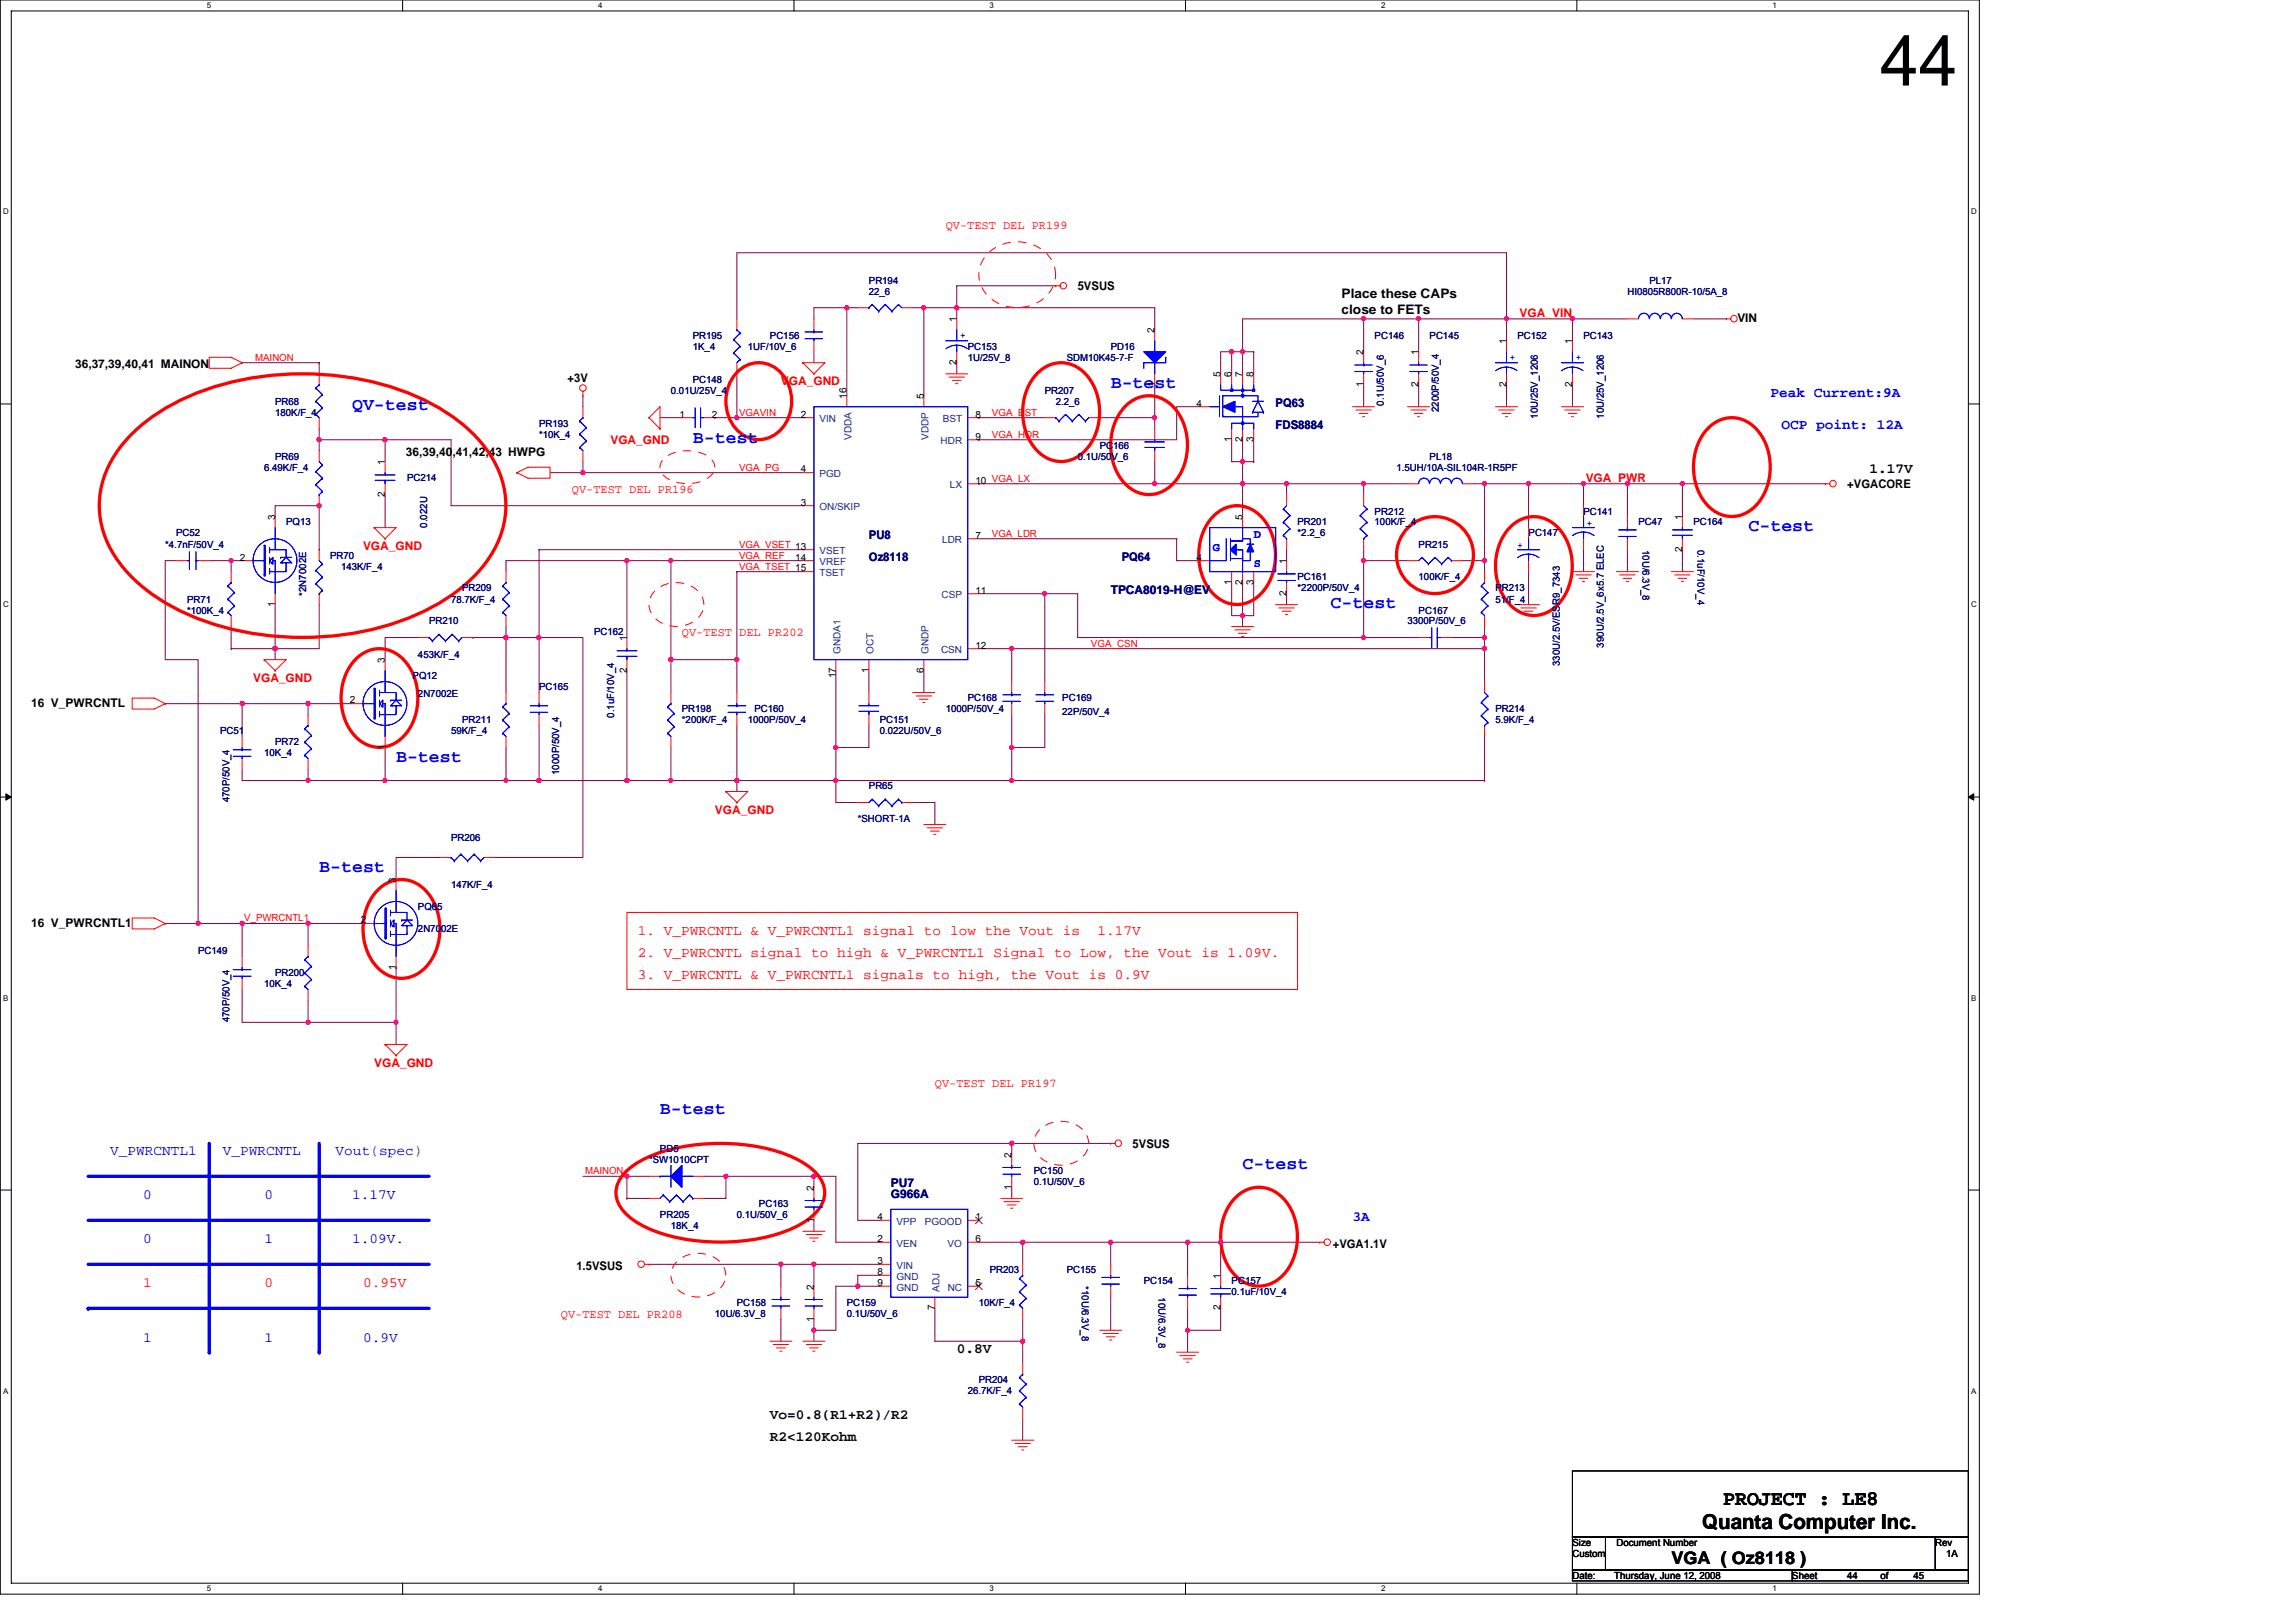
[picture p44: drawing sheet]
<svg xmlns="http://www.w3.org/2000/svg" width="297mm" height="210mm" viewBox="0 0 297 210" stroke-linecap="round" stroke-linejoin="round" font-family="sans-serif">
<defs><g id="words">
<text font-size="9.1" x="243.3" y="11.1">44</text>
<g font-size="2.7">
<text x="220.2" y="197.8">Quanta Computer Inc.</text>
<text x="222.9" y="194.7">PROJECT : LE8</text>
</g>
<g font-size="2.3" fill="#00f">
<text x="45.5" y="53.1">QV-test</text>
<text x="143.7" y="50.2">B-test</text>
<text x="89.6" y="57.4">B-test</text>
<text x="226.2" y="68.7">C-test</text>
<text x="172.1" y="78.7">C-test</text>
<text x="51.2" y="98.6">B-test</text>
<text x="41.3" y="112.8">B-test</text>
<text x="85.4" y="144.1">B-test</text>
<text x="160.8" y="151.2">C-test</text>
</g>
<text font-size="2.3" x="216.2" y="202.4">VGA ( Oz8118 )</text>
<g font-size="1.8" fill="#00f">
<text x="229" y="51.3">Peak Current:9A</text>
<text x="230.5" y="55.6">OCP point: 12A</text>
<text x="14.3" y="149.4">V_PWRCNTL1</text>
<text x="28.8" y="149.4">V_PWRCNTL</text>
<text x="43.4" y="149.4">Vout(spec)</text>
<text x="18.5" y="155.1">0</text>
<text x="34.2" y="155.1">0</text>
<text x="45.5" y="155.1">1.17V</text>
<text x="18.5" y="160.8">0</text>
<text x="34.2" y="160.8">1</text>
<text x="45.5" y="160.8">1.09V.</text>
<text x="175" y="158">3A</text>
<text x="18.5" y="173.6">1</text>
<text x="34.2" y="173.6">1</text>
<text x="47" y="173.6">0.9V</text>
</g>
<g font-size="1.8">
<text x="241.8" y="61.3">1.17V</text>
<text x="123.8" y="175">0.8V</text>
<text x="99.6" y="183.6">Vo=0.8(R1+R2)/R2</text>
<text x="99.6" y="186.4">R2&lt;120Kohm</text>
</g>
<g font-size="1.8" fill="#f00">
<text x="82.5" y="123.8">2. V_PWRCNTL signal to high &amp; V_PWRCNTL1 Signal to Low, the Vout is 1.09V.</text>
<text x="82.5" y="121">1. V_PWRCNTL &amp; V_PWRCNTL1 signal to low the Vout is</text>
<text x="142" y="121">1.17V</text>
<text x="82.5" y="126.7">3. V_PWRCNTL &amp; V_PWRCNTL1 signals to high, the Vout is 0.9V</text>
<text x="18.5" y="166.5">1</text>
<text x="34.2" y="166.5">0</text>
<text x="47" y="166.5">0.95V</text>
</g>
<g font-size="1.7">
<text x="173.6" y="38.6">Place these CAPs</text>
<text x="173.6" y="40.6">close to FETs</text>
</g>
<g font-size="1.5" fill="#f00">
<text x="122.4" y="29.7">QV-TEST DEL PR199</text>
<text x="196.6" y="41">VGA_VIN</text>
<text x="101" y="49.8">VGA_GND</text>
<text x="79" y="57.5">VGA_GND</text>
<text x="74" y="63.8">QV-TEST DEL PR196</text>
<text x="205.1" y="62.3">VGA_PWR</text>
<text x="47" y="71.1">VGA_GND</text>
<text x="88.2" y="82.3">QV-TEST DEL PR202</text>
<text x="32.7" y="88.2">VGA_GND</text>
<text x="92.5" y="105.3">VGA_GND</text>
<text x="48.4" y="138">VGA_GND</text>
<text x="120.9" y="140.6">QV-TEST DEL PR197</text>
<text x="72.6" y="170.5">QV-TEST DEL PR208</text>
</g>
<g font-size="1.5">
<text x="139.4" y="37.6">5VSUS</text>
<text x="224.8" y="41.7">VIN</text>
<text x="9.7" y="47.7">36,37,39,40,41 MAINON</text>
<text x="73.4" y="49.4">+3V</text>
<text x="52.5" y="59">36,39,40,41,42,43 HWPG</text>
<text x="239" y="63.2">+VGACORE</text>
<text x="4" y="91.5">16 V_PWRCNTL</text>
<text x="4" y="119.9">16 V_PWRCNTL1</text>
<text x="146.5" y="148.5">5VSUS</text>
<text x="172.4" y="161.5">+VGA1.1V</text>
<text x="74.6" y="164.3">1.5VSUS</text>
</g>
<g font-size="1.5" fill="#000080">
<text x="165" y="52.6">PQ63</text>
<text x="165" y="55.5">FDS8884</text>
<text x="112.4" y="69.7">PU8</text>
<text x="112.4" y="72.6">Oz8118</text>
<text x="143.7" y="76.8">TPCA8019-H@EV</text>
<text x="145.1" y="72.6">PQ64</text>
<text x="115.2" y="153.6">PU7</text>
<text x="115.2" y="155">G966A</text>
</g>
<g font-size="1.5" fill="#00f">
<text x="156.9" y="71.3">G</text>
<text x="162.2" y="69.6">D</text>
<text x="162.2" y="73.4">S</text>
</g>
<g font-size="1.3" fill="#000080">
<text x="112.4" y="36.7">PR194</text>
<text x="112.4" y="38.1">22_6</text>
<text x="210.5" y="38.1">HI0805R800R-10/5A_8</text>
<text x="213.4" y="36.7">PL17</text>
<text x="89.6" y="43.8">PR195</text>
<text x="89.6" y="45.2">1K_4</text>
<text x="96.7" y="45.2">1UF/10V_6</text>
<text x="99.6" y="43.8">PC156</text>
<text x="125.2" y="45.2">PC153</text>
<text x="125.2" y="46.7">1U/25V_8</text>
<text x="138" y="46.7">SDM10K45-7-F</text>
<text x="143.7" y="45.2">PD16</text>
<text x="177.8" y="43.8">PC146</text>
<text x="185" y="43.8">PC145</text>
<text x="196.3" y="43.8">PC152</text>
<text x="204.9" y="43.8">PC143</text>
<text x="35.6" y="52.3">PR68</text>
<text x="35.6" y="53.8">180K/F_4</text>
<text x="86.8" y="50.9">0.01U/25V_4</text>
<text x="89.6" y="49.5">PC148</text>
<text x="135.2" y="50.9">PR207</text>
<text x="136.6" y="52.3">2.2_6</text>
<text x="179" y="52.5" transform="rotate(-90 179 52.5)">0.1U/50V_6</text>
<text x="186.1" y="53.3" transform="rotate(-90 186.1 53.3)">2200P/50V_4</text>
<text x="35.6" y="59.5">PR69</text>
<text x="69.7" y="55.2">PR193</text>
<text x="69.7" y="56.6">*10K_4</text>
<text x="139.4" y="59.5">0.1U/50V_6</text>
<text x="142.3" y="58">PC166</text>
<text x="185" y="59.5">PL18</text>
<text x="198.9" y="54.2" transform="rotate(-90 198.9 54.2)">10U/25V_1206</text>
<text x="207.5" y="54.2" transform="rotate(-90 207.5 54.2)">10U/25V_1206</text>
<text x="34.2" y="60.9">6.49K/F_4</text>
<text x="52.7" y="62.3">PC214</text>
<text x="180.7" y="60.9">1.5UH/10A-SIL104R-1R5PF</text>
<text x="21.4" y="70.8">*4.7nF/50V_4</text>
<text x="22.8" y="69.4">PC52</text>
<text x="37" y="68">PQ13</text>
<text x="55.3" y="68.3" transform="rotate(-90 55.3 68.3)">0.022U</text>
<text x="167.9" y="68">PR201</text>
<text x="167.9" y="69.4">*2.2_6</text>
<text x="177.8" y="66.6">PR212</text>
<text x="177.8" y="68">100K/F_4</text>
<text x="183.5" y="70.8">PR215</text>
<text x="197.8" y="69.4">PC147</text>
<text x="204.9" y="66.6">PC141</text>
<text x="212" y="68">PC47</text>
<text x="212.5" y="71.1" transform="rotate(90 212.5 71.1)">10U/6.3V_8</text>
<text x="219.1" y="68">PC164</text>
<text x="219.6" y="71.1" transform="rotate(90 219.6 71.1)">0.1uF/10V_4</text>
<text x="24.2" y="78">PR71</text>
<text x="39.6" y="77.1" transform="rotate(-90 39.6 77.1)">*2N7002E</text>
<text x="42.7" y="72.3">PR70</text>
<text x="44.1" y="73.7">143K/F_4</text>
<text x="58.4" y="78">78.7K/F_4</text>
<text x="59.8" y="76.5">PR209</text>
<text x="167.9" y="75.1">PC161</text>
<text x="167.9" y="76.5">*2200P/50V_4</text>
<text x="183.5" y="75.1">100K/F_4</text>
<text x="193.5" y="76.5">PR213</text>
<text x="193.5" y="78">51/F_4</text>
<text x="24.2" y="79.4">*100K_4</text>
<text x="55.5" y="80.8">PR210</text>
<text x="76.9" y="82.2">PC162</text>
<text x="182.1" y="80.8">3300P/50V_6</text>
<text x="183.5" y="79.4">PC167</text>
<text x="207.5" y="83.8" transform="rotate(-90 207.5 83.8)">390U/2.5V_6x5.7 ELEC</text>
<text x="53.4" y="87.9">PQ12</text>
<text x="54.1" y="85.1">453K/F_4</text>
<text x="69.7" y="89.3">PC165</text>
<text x="201.8" y="86.2" transform="rotate(-90 201.8 86.2)">330U/2.5V/ESR9_7343</text>
<text x="28.5" y="95">PC51</text>
<text x="54.1" y="90.2">2N7002E</text>
<text x="58.4" y="95">59K/F_4</text>
<text x="59.8" y="93.6">PR211</text>
<text x="79.5" y="92.9" transform="rotate(-90 79.5 92.9)">0.1uF/10V_4</text>
<text x="88.2" y="92.2">PR198</text>
<text x="88.2" y="93.6">*200K/F_4</text>
<text x="96.7" y="93.6">1000P/50V_4</text>
<text x="97.6" y="92.2">PC160</text>
<text x="113.8" y="93.6">PC151</text>
<text x="113.8" y="95">0.022U/50V_6</text>
<text x="122.4" y="92.2">1000P/50V_4</text>
<text x="125.2" y="90.7">PC168</text>
<text x="137.4" y="90.7">PC169</text>
<text x="137.4" y="92.5">22P/50V_4</text>
<text x="193.5" y="92.2">PR214</text>
<text x="193.5" y="93.6">5.9K/F_4</text>
<text x="34.2" y="97.9">10K_4</text>
<text x="35.6" y="96.4">PR72</text>
<text x="72.3" y="100.3" transform="rotate(-90 72.3 100.3)">1000P/50V_4</text>
<text x="29.7" y="103.8" transform="rotate(-90 29.7 103.8)">470P/50V_4</text>
<text x="111" y="106.4">*SHORT-1A</text>
<text x="112.4" y="102.1">PR65</text>
<text x="58.4" y="108.8">PR206</text>
<text x="54.1" y="117.8">PQ65</text>
<text x="58.4" y="114.9">147K/F_4</text>
<text x="25.6" y="123.5">PC149</text>
<text x="54.1" y="120.6">2N7002E</text>
<text x="34.2" y="127.7">10K_4</text>
<text x="35.6" y="126.3">PR200</text>
<text x="29.7" y="132.3" transform="rotate(-90 29.7 132.3)">470P/50V_4</text>
<text x="85.4" y="149.1">PD5</text>
<text x="84" y="150.5">*SW1010CPT</text>
<text x="133.7" y="151.9">PC150</text>
<text x="133.7" y="153.3">0.1U/50V_6</text>
<text x="85.4" y="157.6">PR205</text>
<text x="86.8" y="159">18K_4</text>
<text x="95.3" y="157.6">0.1U/50V_6</text>
<text x="98.2" y="156.2">PC163</text>
<text x="128.1" y="164.7">PR203</text>
<text x="138" y="164.7">PC155</text>
<text x="140" y="166.4" transform="rotate(90 140 166.4)">*10U/6.3V_8</text>
<text x="148" y="166.1">PC154</text>
<text x="149.9" y="167.8" transform="rotate(90 149.9 167.8)">10U/6.3V_8</text>
<text x="159.3" y="166.1">PC157</text>
<text x="159.3" y="167.6">0.1uF/10V_4</text>
<text x="92.5" y="170.4">10U/6.3V_8</text>
<text x="95.3" y="169">PC158</text>
<text x="109.6" y="169">PC159</text>
<text x="109.6" y="170.4">0.1U/50V_6</text>
<text x="126.6" y="169">10K/F_4</text>
<text x="126.6" y="178.9">PR204</text>
<text x="125.2" y="180.4">26.7K/F_4</text>
</g>
<g font-size="1.3">
<text x="123.8" y="41.7" transform="rotate(-90 123.8 41.7)">1</text>
<text x="123.8" y="47.2" transform="rotate(-90 123.8 47.2)">2</text>
<text x="149.4" y="43.1" transform="rotate(-90 149.4 43.1)">2</text>
<text x="176.4" y="45.9" transform="rotate(-90 176.4 45.9)">2</text>
<text x="183.5" y="45.9" transform="rotate(-90 183.5 45.9)">1</text>
<text x="194.9" y="44.5" transform="rotate(-90 194.9 44.5)">1</text>
<text x="203.4" y="44.5" transform="rotate(-90 203.4 44.5)">1</text>
<text x="109.5" y="51.6" transform="rotate(-90 109.5 51.6)">16</text>
<text x="119.5" y="51.6" transform="rotate(-90 119.5 51.6)">5</text>
<text x="149.4" y="50.1" transform="rotate(-90 149.4 50.1)">1</text>
<text x="154.8" y="52.6">4</text>
<text x="157.9" y="48.8" transform="rotate(-90 157.9 48.8)">5</text>
<text x="159.3" y="48.8" transform="rotate(-90 159.3 48.8)">6</text>
<text x="160.7" y="48.8" transform="rotate(-90 160.7 48.8)">7</text>
<text x="162.2" y="48.8" transform="rotate(-90 162.2 48.8)">8</text>
<text x="176.4" y="50.1" transform="rotate(-90 176.4 50.1)">1</text>
<text x="183.5" y="50.1" transform="rotate(-90 183.5 50.1)">2</text>
<text x="194.9" y="50.1" transform="rotate(-90 194.9 50.1)">2</text>
<text x="203.4" y="50.1" transform="rotate(-90 203.4 50.1)">2</text>
<text x="87.9" y="54">1</text>
<text x="92.1" y="54">2</text>
<text x="103.6" y="54">2</text>
<text x="126.2" y="56.9">9</text>
<text x="126.2" y="54">8</text>
<text x="159.3" y="57.2" transform="rotate(-90 159.3 57.2)">1</text>
<text x="160.7" y="57.2" transform="rotate(-90 160.7 57.2)">2</text>
<text x="162.2" y="57.2" transform="rotate(-90 162.2 57.2)">3</text>
<text x="49.8" y="64.3" transform="rotate(-90 49.8 64.3)">2</text>
<text x="49.8" y="60.2" transform="rotate(-90 49.8 60.2)">1</text>
<text x="103.6" y="65.4">3</text>
<text x="103.6" y="61.1">4</text>
<text x="126.2" y="62.6">10 VGA_LX</text>
<text x="35.6" y="67.3" transform="rotate(-90 35.6 67.3)">3</text>
<text x="126.2" y="69.7">7</text>
<text x="160.7" y="67.3" transform="rotate(-90 160.7 67.3)">5</text>
<text x="217.6" y="71.4" transform="rotate(-90 217.6 71.4)">2</text>
<text x="217.6" y="67.3" transform="rotate(-90 217.6 67.3)">1</text>
<text x="31" y="72.5">2</text>
<text x="102.9" y="72.5">14</text>
<text x="126.2" y="76.8">11</text>
<text x="154.8" y="72.5">4</text>
<text x="159.3" y="75.7" transform="rotate(-90 159.3 75.7)">1</text>
<text x="160.7" y="75.7" transform="rotate(-90 160.7 75.7)">2</text>
<text x="162.2" y="75.7" transform="rotate(-90 162.2 75.7)">3</text>
<text x="166.4" y="77.1" transform="rotate(-90 166.4 77.1)">2</text>
<text x="166.4" y="73" transform="rotate(-90 166.4 73)">1</text>
<text x="35.6" y="78.5" transform="rotate(-90 35.6 78.5)">1</text>
<text x="81.1" y="82.9" transform="rotate(-90 81.1 82.9)">1</text>
<text x="126.2" y="83.9">12</text>
<text x="49.8" y="85.8" transform="rotate(-90 49.8 85.8)">3</text>
<text x="81.1" y="87.1" transform="rotate(-90 81.1 87.1)">2</text>
<text x="108.1" y="87.8" transform="rotate(-90 108.1 87.8)">17</text>
<text x="112.4" y="87.1" transform="rotate(-90 112.4 87.1)">1</text>
<text x="119.5" y="87.1" transform="rotate(-90 119.5 87.1)">6</text>
<text x="45.3" y="91">2</text>
<text x="49.8" y="97" transform="rotate(-90 49.8 97)">1</text>
<text x="46.7" y="119.5">2</text>
<text x="51.2" y="114.2" transform="rotate(-90 51.2 114.2)">3</text>
<text x="51.2" y="125.5" transform="rotate(-90 51.2 125.5)">1</text>
<text x="130.9" y="149.8" transform="rotate(-90 130.9 149.8)">2</text>
<text x="105.3" y="154.1" transform="rotate(-90 105.3 154.1)">2</text>
<text x="130.9" y="153.9" transform="rotate(-90 130.9 153.9)">1</text>
<text x="105.3" y="158.2" transform="rotate(-90 105.3 158.2)">1</text>
<text x="113.5" y="157.9">4</text>
<text x="113.5" y="160.7">2</text>
<text x="126.2" y="160.7">6</text>
<text x="126.2" y="157.9">1</text>
<text x="105.3" y="166.8" transform="rotate(-90 105.3 166.8)">2</text>
<text x="113.5" y="163.6">3</text>
<text x="113.5" y="165">8</text>
<text x="113.5" y="166.4">9</text>
<text x="126.2" y="166.4">5</text>
<text x="157.9" y="165.4" transform="rotate(-90 157.9 165.4)">1</text>
<text x="105.3" y="171" transform="rotate(-90 105.3 171)">1</text>
<text x="120.9" y="169.5" transform="rotate(-90 120.9 169.5)">7</text>
<text x="157.9" y="169.5" transform="rotate(-90 157.9 169.5)">2</text>
<text x="203.4" y="200">Size</text>
<text x="203.4" y="201.4">Custom</text>
<text x="209.1" y="200">Document Number</text>
<text x="250.4" y="200">Rev</text>
<text x="251.8" y="201.4">1A</text>
<text x="203.4" y="204.3">Date:</text>
<text x="208.8" y="204.3">Thursday, June 12, 2008</text>
<text x="231.9" y="204.3">Sheet</text>
<text x="239" y="204.3">44</text>
<text x="243.3" y="204.3">of</text>
<text x="247.5" y="204.3">45</text>
</g>
<g font-size="1.3" fill="#f00">
<text x="33" y="46.7">MAINON</text>
<text x="95.6" y="53.8">VGAVIN</text>
<text x="128.3" y="53.8">VGA_BST</text>
<text x="128.3" y="56.6">VGA_HDR</text>
<text x="95.6" y="60.9">VGA_PG</text>
<text x="95.6" y="70.8">VGA_VSET 13</text>
<text x="128.3" y="69.4">VGA_LDR</text>
<text x="95.6" y="73.7">VGA_TSET 15</text>
<text x="95.6" y="72.3">VGA_REF</text>
<text x="141.1" y="83.7">VGA_CSN</text>
<text x="31.6" y="119.2">V_PWRCNTL1</text>
<text x="75.7" y="151.9">MAINON</text>
</g>
<g font-size="1.3" fill="#00f">
<text x="124.2" y="43.7">+</text>
<text x="195.3" y="46.5">+</text>
<text x="203.9" y="46.5">+</text>
<text x="196.3" y="70.9">+</text>
<text x="205.3" y="68">+</text>
</g>
<g font-size="1.3" fill="#004080">
<text x="106" y="54.6">VIN</text>
<text x="110.1" y="56.9" transform="rotate(-90 110.1 56.9)">VDDA</text>
<text x="120.1" y="56.9" transform="rotate(-90 120.1 56.9)">VDDP</text>
<text x="121.7" y="57.5">HDR</text>
<text x="122" y="54.6">BST</text>
<text x="106" y="66">ON/SKIP</text>
<text x="106" y="61.7">PGD</text>
<text x="122.9" y="63.2">LX</text>
<text x="106" y="71.7">VSET</text>
<text x="121.9" y="70.3">LDR</text>
<text x="106" y="73.1">VREF</text>
<text x="106" y="74.5">TSET</text>
<text x="121.8" y="77.4">CSP</text>
<text x="108.7" y="84.6" transform="rotate(-90 108.7 84.6)">GNDA1</text>
<text x="113" y="84.6" transform="rotate(-90 113 84.6)">OCT</text>
<text x="120.1" y="84.6" transform="rotate(-90 120.1 84.6)">GNDP</text>
<text x="121.7" y="84.5">CSN</text>
<text x="116" y="158.5">VPP</text>
<text x="116" y="161.3">VEN</text>
<text x="119.6" y="158.5">PGOOD</text>
<text x="122.6" y="161.3">VO</text>
<text x="116" y="164.1">VIN</text>
<text x="116" y="165.6">GND</text>
<text x="116" y="167">GND</text>
<text x="121.5" y="167.1" transform="rotate(-90 121.5 167.1)">ADJ</text>
<text x="122.6" y="167">NC</text>
</g>
<g font-size="1">
<text x="26.8" y="1.1">5</text>
<text x="77.4" y="1.1">4</text>
<text x="128" y="1.1">3</text>
<text x="178.7" y="1.1">2</text>
<text x="229.3" y="1.1">1</text>
<text x=".4" y="27.7">D</text>
<text x="255" y="27.7">D</text>
<text x=".4" y="78.6">C</text>
<text x="255" y="78.6">C</text>
<text x=".4" y="129.5">B</text>
<text x="255" y="129.5">B</text>
<text x=".4" y="180.3">A</text>
<text x="255" y="180.3">A</text>
<text x="26.8" y="205.9">5</text>
<text x="77.4" y="205.9">4</text>
<text x="128" y="205.9">3</text>
<text x="178.7" y="205.9">2</text>
<text x="229.3" y="205.9">1</text>
</g>
</g></defs>
<path d="M0 0h256.1v206.2h-256.1zM1.5 1.4h253.2v203.4h-253.2z" fill="none" stroke="#000" stroke-width=".13"/>
<g fill="#fff">
<path d="M26.8 .1h.5v1.2h-.5z"/>
<path d="M26.8 205h.5v1.1h-.5z"/>
</g>
<path d="M52.1 0v1.4M52.1 204.8v1.4" fill="none" stroke="#000" stroke-width=".13"/>
<g fill="#fff">
<path d="M77.4 .1h.6v1.2h-.6z"/>
<path d="M77.4 205h.6v1.1h-.6z"/>
</g>
<path d="M102.7 0v1.4M102.7 204.8v1.4" fill="none" stroke="#000" stroke-width=".13"/>
<g fill="#fff">
<path d="M128 .1h.6v1.2h-.6z"/>
<path d="M128 205h.6v1.1h-.6z"/>
</g>
<path d="M153.4 0v1.4M153.4 204.8v1.4" fill="none" stroke="#000" stroke-width=".13"/>
<g fill="#fff">
<path d="M178.7 .1h.5v1.2h-.5z"/>
<path d="M178.7 205h.5v1.1h-.5z"/>
</g>
<path d="M204 0v1.4M204 204.8v1.4" fill="none" stroke="#000" stroke-width=".13"/>
<g fill="#fff">
<path d="M229.3 .1h.6v1.2h-.6z"/>
<path d="M229.3 205h.6v1.1h-.6z"/>
<path d="M.4 26.8h.7v1.2h-.7z"/>
<path d="M255 26.8h.7v1.2h-.7z"/>
<path d="M.4 77.7h.7v1.1h-.7z"/>
<path d="M255 77.7h.7v1.1h-.7z"/>
</g>
<path d="M0 52.3h1.5M254.7 52.3h1.4" fill="none" stroke="#000" stroke-width=".13"/>
<g fill="#fff">
<path d="M.4 128.5h.7v1.2h-.7z"/>
<path d="M255 128.5h.7v1.2h-.7z"/>
</g>
<path d="M0 103.1h1.5M254.7 103.1h1.4" fill="none" stroke="#000" stroke-width=".13"/>
<path d="M.8 102.7l.7 .4-.7 .4zM254.7 103.1l.7-.4v.8z" fill="#000" stroke="#000" stroke-width=".13"/>
<g fill="#fff">
<path d="M.4 179.4h.7v1.1h-.7z"/>
<path d="M255 179.4h.7v1.1h-.7z"/>
</g>
<path d="M0 154h1.5M254.7 154h1.4M203.4 190.3h51.3v8.5h-51.3zM203.4 198.8h4.3v4.3h-4.3zM207.7 198.8h42.7v4.3h-42.7zM250.4 198.8h4.3v4.3h-4.3zM203.4 203.1h28.5v1.4h-28.5zM231.9 203.1h22.8v1.4h-22.8z" fill="none" stroke="#000" stroke-width=".13"/>
<g fill="none" stroke="#800040" stroke-width=".13">
<path d="M109.6 39.8h1.4M109.6 39.8h-4.3v1.5M109.6 39.8h.1M109.6 39.8v11.4M118.1 39.8h1.4M119.5 39.8h29.9v2.9M119.5 39.8v11.4M119.5 39.8h.1M123.8 39.8h.1M123.8 39.8v1.5M136.6 37h-12.8v2.8M31.3 46.9h10"/>
<path d="M41.3 56.9v1.4M41.3 55.5v1.4M41.3 46.9v1.5M41.3 46.9h.1M41.3 56.9h8.5M49.8 59.7v-2.8h8.6v8.5h45.5M49.8 56.9h.1M75.4 59.7v1.5M75.4 51.2v1.4M85.4 54h2.8M92.5 54h.1M92.5 54h11.4"/>
<path d="M95.3 41.3v-8.6h99.6v8.6M95.3 54h.1M95.3 48.4v5.6M105.3 45.5v1.4M123.8 46.9v1.5M126.6 54h.1M126.6 56.9h.1M126.6 54h8.6M142.3 54h7.1M149.4 49.8h.1M149.4 54v1.5M149.4 59.7v2.9"/>
<path d="M149.4 49.8v4.2M155.1 52.6h-2.9v4.3h-25.6M159.3 56.9v2.8h1.5v-2.8M159.3 45.5h-1.4v2.9M159.3 45.5h.1M159.3 45.5v2.9M159.3 45.5h1.5v2.9M162.2 59.7h.1M162.2 56.9v2.8M162.2 59.7h-1.4v7.1M162.2 45.5h.1M162.2 45.5v2.9"/>
<path d="M176.4 41.3h-15.6v4.2h1.4M176.4 41.3h7.1v4.2M176.4 41.3h.1M176.4 41.3v4.2M176.4 49.8v2.8M183.5 49.8v2.8M183.5 41.3h27M194.9 41.3h.1M194.9 49.8v2.8M194.9 41.3v2.8M203.4 49.8v2.8M203.4 41.3h.1"/>
<path d="M203.4 41.3v2.8M219.1 41.3h4.2M22.8 72.5h-1.4v12.8h4.2v34.2M27.1 72.5h2.8M29.9 72.5v1.5M29.9 72.5h.1M29.9 72.5h1.4M35.6 66.8v-1.4h5.7v5.7M35.6 78.2v5.7M41.3 78.2v5.7h-5.7M41.3 71.1h.1M49.8 64v4.3"/>
<path d="M69.7 71.1h.1M69.7 71.1v11.4M69.7 71.1h34.2M71.2 61.2h4.2M75.4 61.2h.1M75.4 61.2h28.5M81.1 72.5h-15.6v1.5M81.1 72.5h.1M81.1 72.5v10M81.1 72.5h22.8M86.8 72.5h.1M86.8 72.5v12.8"/>
<path d="M95.3 74h.1M95.3 74v11.3M95.3 74h8.6M126.6 62.6h.1M126.6 69.7h25.6M126.6 76.8h8.6M126.6 62.6h49.8M135.2 76.8h.1M135.2 76.8v11.4M135.2 76.8h4.2v5.7h37M149.4 62.6h.1M152.2 69.7h.1"/>
<path d="M152.2 69.7v2.8h2.9M159.3 75.4v4.3h1.5M160.8 79.7v1.4M160.8 75.4h.1M160.8 75.4v4.3M162.2 75.4v4.3h-1.4M166.5 71.1v1.4M166.5 76.8v1.4M166.5 62.6h.1M166.5 62.6v1.4M176.4 72.5h5.7M176.4 71.1v1.4"/>
<path d="M176.4 62.6v1.4M176.4 62.6h5.7M176.4 62.6h.1M176.4 72.5v10M189.2 72.5h2.9M190.6 62.6h7.2M192.1 62.6v9.9M192.1 72.5h.1M192.1 62.6h.1M192.1 72.5v1.5M197.8 62.6h.1M197.8 62.6v5.7"/>
<path d="M197.8 74v4.2M197.8 62.6h7.1M204.9 71.1v2.9M204.9 62.6v2.8M204.9 62.6h12.8M210.5 71.1v2.9M210.5 62.6h.1M210.5 62.6v4.2M217.7 62.6v4.2M217.7 62.6h.1M217.7 62.6h18.5M217.7 71.1v2.9"/>
<path d="M21.4 91h9.9M29.9 81.1v2.8M29.9 83.9h.1M29.9 83.9h5.7M31.3 91v4.3M31.3 99.6v1.4h8.6M31.3 91h.1M31.3 91h8.6M35.6 83.9h.1M35.6 83.9v1.4M39.9 91v1.5M39.9 91h5.6"/>
<path d="M39.9 99.6v1.4M49.8 96.7v4.3M54.1 82.5h-4.3v2.8M61.2 82.5h.1M61.2 82.5h8.5M65.5 82.5h.1M65.5 81.1v1.4M65.5 82.5v7.1M65.5 96.7v4.3M69.7 82.5h.1M69.7 82.5h5.7v28.4h-11.4M69.7 93.9v7.1"/>
<path d="M69.7 82.5v7.1M81.1 86.8v14.2M86.8 85.3v4.3M86.8 85.3h.1M86.8 96.7v4.3M86.8 85.3h8.5M95.3 85.3h.1M95.3 93.9v7.1M95.3 85.3v4.3M108.1 86.8v9.9M108.1 96.7v4.3M112.4 86.8v2.8"/>
<path d="M112.4 93.9v2.8h-4.3M119.5 86.8v2.8M126.6 83.9h4.3M130.9 83.9v4.3M130.9 96.7v4.3M130.9 96.7h.1M130.9 83.9h61.2M130.9 92.5v4.2M135.2 92.5v4.2h-4.3M176.4 82.5h.1M176.4 82.5h7.1M187.8 82.5h4.3"/>
<path d="M192.1 83.9v4.3M192.1 83.9h.1M192.1 95.3v5.7M192.1 82.5h.1M192.1 82.5v1.4M192.1 81.1v1.4M21.4 119.5h4.2M25.6 119.5h.1M25.6 119.5h5.7M31.3 119.5h.1M39.9 119.5h-8.6v4.2M39.9 119.5h.1"/>
<path d="M39.9 101h.1M39.9 101h9.9M47 119.5h-7.1v2.8M49.8 101h.1M49.8 101h58.3M56.9 110.9h-5.7v2.9M65.5 101h.1M69.7 101h.1M86.8 101h.1M95.3 101h.1M95.3 101v1.4M108.1 101h22.8"/>
<path d="M108.1 101v2.8h2.9M108.1 101h.1M118.1 103.8h2.8v2.9M130.9 101h61.2M192.1 101h.1M31.3 128v4.3h8.6M39.9 129.4v2.9M39.9 132.3h11.3M39.9 132.3h.1M51.2 125.2h.1M51.2 132.3v2.8M51.2 125.2v7.1"/>
<path d="M75.4 152.2h5.7M81.1 152.2h.1M81.1 155h2.9M81.1 152.2h2.9M81.1 155h.1M81.1 152.2v2.8M91.1 152.2h2.8M93.9 152.2v2.8h-2.8M93.9 152.2h11.4M105.3 152.2h.1M105.3 152.2h2.8v8.5h5.7M105.3 152.2v1.4"/>
<path d="M105.3 157.9v1.4M130.9 147.9v1.5M130.9 147.9h-19.9v10h2.8M130.9 153.6v1.4M130.9 147.9h.1M130.9 147.9h12.8M84 163.6h21.3M101 170.7v2.8M101 163.6v2.8M101 163.6h.1M105.3 163.6h8.5M105.3 163.6v2.8"/>
<path d="M105.3 163.6h.1M105.3 172.1h.1M105.3 172.1v1.4M105.3 170.7v1.4M111 166.4h-2.9v5.7h-2.8M111 166.4h2.8M111 166.4h.1M113.8 165h-2.8v1.4M120.9 169.3v4.2h11.4M126.6 160.7h31.3M132.3 160.7v2.9M132.3 173.5h.1"/>
<path d="M132.3 160.7h.1M132.3 170.7v2.8M132.3 173.5v2.9M143.7 160.7h.1M143.7 160.7v2.9M143.7 167.8v4.3M153.6 160.7v4.3M153.6 160.7h.1M153.6 172.1h.1M153.6 172.1v2.8M153.6 169.3v2.8M157.9 160.7h.1"/>
<path d="M157.9 169.3v2.8h-4.3M157.9 160.7v4.3M157.9 160.7h12.8M132.3 183.5v2.8"/>
</g>
<g fill="#f0f" stroke="#f0f" stroke-width=".13">
<circle cx="176.4" cy="72.5" r=".27"/>
<circle cx="176.4" cy="82.5" r=".28"/>
<circle cx="160.8" cy="59.7" r=".28"/>
<circle cx="203.4" cy="41.2" r=".28"/>
<circle cx="176.4" cy="41.2" r=".28"/>
<circle cx="183.5" cy="41.2" r=".28"/>
<circle cx="194.9" cy="41.2" r=".28"/>
<circle cx="123.8" cy="39.8" r=".28"/>
<circle cx="95.3" cy="54" r=".28"/>
<circle cx="135.1" cy="76.8" r=".28"/>
<circle cx="95.3" cy="85.3" r=".28"/>
<circle cx="69.7" cy="82.5" r=".28"/>
<circle cx="86.8" cy="85.3" r=".27"/>
<circle cx="75.4" cy="61.1" r=".28"/>
<circle cx="109.6" cy="39.8" r=".28"/>
<circle cx="81.1" cy="72.5" r=".27"/>
<circle cx="86.8" cy="72.5" r=".27"/>
<circle cx="130.9" cy="83.9" r=".28"/>
<circle cx="192" cy="83.9" r=".28"/>
<circle cx="160.8" cy="62.6" r=".28"/>
<circle cx="166.4" cy="62.6" r=".28"/>
<circle cx="176.4" cy="62.6" r=".28"/>
<circle cx="149.4" cy="54" r=".28"/>
<circle cx="119.5" cy="39.8" r=".28"/>
<circle cx="65.4" cy="82.5" r=".27"/>
<circle cx="159.3" cy="45.5" r=".28"/>
<circle cx="160.8" cy="45.5" r=".28"/>
<circle cx="93.9" cy="152.2" r=".27"/>
<circle cx="105.3" cy="152.2" r=".28"/>
<circle cx="157.9" cy="160.7" r=".27"/>
<circle cx="132.3" cy="173.5" r=".28"/>
<circle cx="132.3" cy="160.7" r=".28"/>
<circle cx="101" cy="163.6" r=".27"/>
<circle cx="130.9" cy="147.9" r=".28"/>
<circle cx="149.4" cy="62.6" r=".28"/>
<circle cx="143.7" cy="160.7" r=".27"/>
<circle cx="153.6" cy="160.7" r=".28"/>
<circle cx="153.6" cy="172.1" r=".27"/>
<circle cx="192" cy="82.5" r=".28"/>
<circle cx="105.3" cy="163.6" r=".28"/>
<circle cx="39.9" cy="119.5" r=".28"/>
<circle cx="25.6" cy="119.5" r=".28"/>
<circle cx="31.3" cy="119.5" r=".28"/>
<circle cx="39.9" cy="91" r=".28"/>
<circle cx="31.3" cy="91" r=".28"/>
<circle cx="95.3" cy="101" r=".27"/>
<circle cx="51.2" cy="132.3" r=".27"/>
<circle cx="108.1" cy="101" r=".27"/>
<circle cx="81.1" cy="101" r=".27"/>
<circle cx="86.8" cy="101" r=".27"/>
<circle cx="41.3" cy="56.9" r=".28"/>
<circle cx="49.8" cy="56.9" r=".28"/>
<circle cx="69.7" cy="101" r=".27"/>
<circle cx="39.9" cy="101" r=".27"/>
<circle cx="41.3" cy="65.4" r=".27"/>
<circle cx="35.6" cy="83.9" r=".28"/>
<circle cx="49.8" cy="101" r=".27"/>
<circle cx="65.5" cy="101" r=".27"/>
<circle cx="81.1" cy="152.2" r=".28"/>
<circle cx="130.9" cy="101" r=".27"/>
<circle cx="108.1" cy="96.7" r=".27"/>
<circle cx="39.9" cy="132.3" r=".28"/>
<circle cx="130.9" cy="96.7" r=".28"/>
<circle cx="29.9" cy="72.5" r=".27"/>
<circle cx="197.7" cy="62.6" r=".28"/>
<circle cx="192" cy="72.5" r=".27"/>
<circle cx="192" cy="62.6" r=".28"/>
<circle cx="204.8" cy="62.6" r=".28"/>
<circle cx="210.5" cy="62.6" r=".28"/>
<circle cx="217.6" cy="62.6" r=".28"/>
<circle cx="111" cy="166.4" r=".28"/>
<circle cx="105.3" cy="172.1" r=".27"/>
<circle cx="160.8" cy="79.6" r=".27"/>
</g>
<g fill="none" stroke="#f00" stroke-width=".13">
<path d="M111 39.8h1.4M116.7 39.8h1.4M136.6 37h.1M136.6 37h.6M27.1 46.2h2.8l1.4 .7-1.4 .7h-2.8zM31.3 46.9h.1M41.3 48.4v1.4M41.3 54v1.5M41.3 58.3v1.4M49.8 59.7v1.5M75.4 51.2h.1M75.4 50.6v.6"/>
<path d="M75.4 52.6v1.4M75.4 58.3v1.4M84 54l1.4-1.4v2.9M84 54h.1M84 54l1.4 1.5M85.4 55.5h.1M88.2 54h1.4M91.1 54h1.4M95.3 41.3v1.4M95.3 46.9v1.5M103.9 46.9h2.8l-1.4 1.5M103.9 46.9h.1"/>
<path d="M103.9 46.9l1.4 1.5M103.9 54h1.4M105.3 48.4h.1M105.3 41.3v1.4M105.3 44.1v1.4M109.6 51.2v1.4M119.5 51.2v1.4M122.4 48.4h2.8M122.8 48.8h2M123.2 49.2h1.2M123.6 49.6h.3M123.8 41.3v1.4"/>
<path d="M123.8 45.5v1.4M125.2 54h1.4M125.2 56.9h1.4M135.2 54h1.4M140.9 54h1.4M149.4 42.7v1.4M149.4 48.4v1.4M149.4 55.5v1.4M149.4 58.3v1.4M155.1 52.6h1.4M157.9 48.4v1.4M159.3 48.4v1.4"/>
<path d="M159.3 55.5v1.4M160.8 48.4v1.4M160.8 55.5v1.4M162.2 48.4v1.4M162.2 55.5v1.4M175 52.6h2.8M175.4 53h2M175.8 53.5h1.2M176.3 53.9h.2M176.4 45.5v1.4M176.4 48.4v1.4M182.1 52.6h2.9"/>
<path d="M182.5 53h2M183 53.5h1.1M183.4 53.9h.3M183.5 45.5v1.4M183.5 48.4v1.4M193.5 52.6h2.8M193.9 53h2M194.3 53.5h1.2M194.8 53.9h.2M194.9 44.1v1.4M194.9 48.4v1.4M202 52.6h2.9"/>
<path d="M202.4 53h2M202.9 53.5h1.1M203.3 53.9h.3M203.4 44.1v1.4M203.4 48.4v1.4M210.5 41.3h1.5M217.7 41.3h1.4M223.3 41.3h.1M223.3 41.3h.6M22.8 72.5h1.4M25.6 72.5h1.5M29.9 74v1.4"/>
<path d="M29.9 79.7v1.4M31.3 72.5h1.4M35.6 66.8v1.5M35.6 76.8v1.4M41.3 64v1.4M41.3 71.1v1.4M41.3 76.8v1.4M48.4 68.3h2.8l-1.4 1.4M48.4 68.3h.1M48.4 68.3l1.4 1.4M49.8 69.7h.1M49.8 62.6v1.4"/>
<path d="M65.5 74v1.4M65.5 79.7v1.4M66.9 61.2l1.4-.7h2.9v1.4h-2.9zM66.9 61.2h.1M103.9 72.5h1.4M103.9 65.4h1.4M103.9 61.2h1.4M103.9 71.1h1.4M103.9 74h1.4M125.2 62.6h1.4M125.2 69.7h1.4M125.2 76.8h1.4"/>
<path d="M155.1 72.5h1.4M159.3 74v1.4M160.8 66.8v1.5M160.8 74v1.4M162.2 74v1.4M165 78.2h2.9M165.5 78.7h1.9M165.9 79.1h1.1M166.3 79.5h.3M166.5 64v1.4M166.5 69.7v1.4M166.5 72.5v1.5"/>
<path d="M166.5 75.4v1.4M176.4 64v1.4M176.4 69.7v1.4M182.1 62.6h1.4M182.1 72.5h1.4M187.8 72.5h1.4M189.2 62.6h1.4M192.1 74v1.4M192.1 79.7v1.4M196.3 78.2h2.9M196.8 78.7h2M197.2 79.1h1.1"/>
<path d="M197.6 79.5h.3M197.8 68.3v1.4M197.8 72.5v1.5M203.4 74h2.9M203.9 74.4h2M204.3 74.8h1.1M204.7 75.2h.3M204.9 65.4v1.4M204.9 69.7v1.4M209.1 74h2.9M209.5 74.4h2M210 74.8h1.1"/>
<path d="M210.4 75.2h.3M210.5 66.8v1.5M210.5 69.7v1.4M216.2 74h2.9M216.7 74.4h1.9M217.1 74.8h1.1M217.5 75.2h.3M217.7 66.8v1.5M217.7 69.7v1.4M236.2 62.6h.1M236.2 62.6h.5M17.1 90.3h2.9l1.4 .7-1.4 .7h-2.9z"/>
<path d="M21.4 91h.1M31.3 95.3v1.4M31.3 98.1v1.5M34.2 85.3h2.8l-1.4 1.5M34.2 85.3h.1M34.2 85.3l1.4 1.5M35.6 86.8h.1M39.9 92.5v1.4M39.9 98.1v1.5M45.5 91h1.5M49.8 85.3v1.5M49.8 95.3v1.4"/>
<path d="M54.1 82.5h1.4M59.8 82.5h1.4M65.5 89.6v1.4M65.5 95.3v1.4M69.7 89.6v1.4M69.7 92.5v1.4M81.1 82.5v1.4M81.1 85.3v1.5M86.8 89.6v1.4M86.8 95.3v1.4M95.3 89.6v1.4M95.3 92.5v1.4"/>
<path d="M108.1 85.3v1.5M112.4 85.3v1.5M112.4 89.6v1.4M112.4 92.5v1.4M118.1 89.6h2.8M118.5 90h2M119 90.5h1.1M119.4 90.9h.3M119.5 85.3v1.5M125.2 83.9h1.4M130.9 88.2v1.4M130.9 91v1.5"/>
<path d="M135.2 88.2v1.4M135.2 91v1.5M159.3 81.1h2.9M159.8 81.5h2M160.2 81.9h1.1M160.6 82.4h.3M183.5 82.5h1.5M186.4 82.5h1.4M192.1 88.2v1.4M192.1 93.9v1.4M17.1 118.8h2.9l1.4 .7-1.4 .7h-2.9zM21.4 119.5h.1"/>
<path d="M47 119.5h1.4M51.2 113.8v1.4M56.9 110.9h1.5M62.6 110.9h1.4M81.1 118h86.8v10h-86.8zM93.9 102.4h2.8l-1.4 1.4M93.9 102.4h.1M93.9 102.4l1.4 1.4M95.3 103.8h.1M111 103.8h1.4M116.7 103.8h1.4M119.5 106.7h2.9"/>
<path d="M119.9 107.1h2M120.4 107.5h1.1M120.8 107.9h.3M31.3 123.7v1.5M31.3 126.6v1.4M39.9 122.3v1.4M39.9 128v1.4M49.8 135.1h2.9l-1.5 1.4M49.8 135.1h.1M49.8 135.1l1.4 1.4M51.2 136.5h.1M51.2 123.7v1.5"/>
<path d="M84 155h1.4M84 152.2h1.4M89.6 155h1.5M89.6 152.2h1.5M103.9 159.3h2.8M104.3 159.7h2M105.3 153.6v1.4M105.3 156.5v1.4M113.8 157.9h1.4M125.2 157.9h1.4M129.5 155h2.8M129.9 155.5h2"/>
<path d="M130.3 155.9h1.2M130.7 156.3h.3M130.9 149.4v1.4M130.9 152.2v1.4M143.7 147.9h.1M143.7 147.9h.6M83.4 163.6h.6M84 163.6h.1M99.6 173.5h2.8M100 173.9h2M100.5 174.4h1.1M100.9 174.8h.3"/>
<path d="M101 166.4v1.4M101 169.3v1.4M103.9 173.5h2.8M104.3 173.9h2M104.7 160.2h1.2M104.7 174.4h1.2M105.2 160.6h.2M105.2 174.8h.2M105.3 166.4v1.4M105.3 169.3v1.4M113.8 160.7h1.4M113.8 163.6h1.4"/>
<path d="M113.8 166.4h1.4M113.8 165h1.4M120.9 167.8v1.5M125.2 160.7h1.4M125.2 166.4h1.4M132.3 163.6v1.4M132.3 169.3v1.4M132.3 176.4v1.4M142.3 172.1h2.8M142.7 172.5h2M143.1 173h1.2M143.5 173.4h.3"/>
<path d="M143.7 163.6v1.4M143.7 166.4v1.4M152.2 174.9h2.9M152.7 175.4h1.9M153.1 175.8h1.1M153.5 176.2h.3M153.6 165v1.4M153.6 167.8v1.5M157.9 165v1.4M157.9 167.8v1.5M170.7 160.7h.1M170.7 160.7h.6"/>
<path d="M130.9 186.3h2.8M131.3 186.8h2M131.8 187.2h1.1M132.2 187.6h.3M132.3 182.1v1.4"/>
<circle cx="137.6" cy="37" r=".42"/>
<circle cx="75.4" cy="50.2" r=".42"/>
<circle cx="224.3" cy="41.2" r=".42"/>
<circle cx="237.1" cy="62.6" r=".42"/>
<circle cx="144.7" cy="147.9" r=".42"/>
<circle cx="83" cy="163.6" r=".42"/>
<circle cx="171.7" cy="160.7" r=".42"/>
</g>
<path d="M11.4 152.2h44.1M11.4 157.9h44.1M27.1 147.9v27M41.3 147.9v27M11.4 163.6h44.1M11.4 169.3h.1M11.4 169.3h44.1M27.1 174.9h.1M41.3 174.9h.1" fill="none" stroke="#00f" stroke-width=".42"/>
<g fill="none" stroke="#f00" stroke-width=".42">
<path d="M17.2 56a27.7 27.7 0 0 1 13.2-6.7 38.3 38.3 0 0 1 24.9 2.7 20.1 20.1 0 0 1 8.7 7.7 11.9 11.9 0 0 1-1.8 13.9 25.4 25.4 0 0 1-12.3 7.4 38.9 38.9 0 0 1-25.2-1.4 20.8 20.8 0 0 1-10.4-8.5 11.9 11.9 0 0 1 1.8-13.9zM95.4 48.1a3.9 3.9 0 0 1 6.4 1.3 5.3 5.3 0 0 1-2.1 7.2 4 4 0 0 1-5.2-2.2 5.6 5.6 0 0 1 .9-6.3zM134.3 48.2a4.2 4.2 0 0 1 6.5 .6 7.6 7.6 0 0 1-.6 9.7 4.2 4.2 0 0 1-6.4-.7 7.6 7.6 0 0 1 .5-9.6zM145.7 52.4a4.2 4.2 0 0 1 6.5 .7 7.6 7.6 0 0 1-.6 9.6 4.2 4.2 0 0 1-6.5-.6 7.7 7.7 0 0 1 .6-9.7zM221.1 55.3a4.2 4.2 0 0 1 6.5 .6 7.6 7.6 0 0 1-.6 9.7 4.2 4.2 0 0 1-6.5-.7 7.7 7.7 0 0 1 .6-9.6zM157.1 66.7a4.2 4.2 0 0 1 6.5 .6 7.6 7.6 0 0 1-.6 9.7 4.2 4.2 0 0 1-6.5-.7 7.7 7.7 0 0 1 .6-9.6zM195.5 68.1a4.2 4.2 0 0 1 6.5 .6 7.6 7.6 0 0 1-.6 9.7 4.2 4.2 0 0 1-6.5-.6 7.7 7.7 0 0 1 .6-9.7zM46.2 85.2a4.2 4.2 0 0 1 6.4 .6 7.6 7.6 0 0 1-.6 9.7 4.2 4.2 0 0 1-6.4-.7 7.7 7.7 0 0 1 .6-9.6zM49 115a4.2 4.2 0 0 1 6.5 .7 7.6 7.6 0 0 1-.6 9.6 4.2 4.2 0 0 1-6.5-.6 7.6 7.6 0 0 1 .6-9.7zM81.3 151.3a14.9 14.9 0 0 1 7-2.9 26.2 26.2 0 0 1 13.9 1.1 8.5 8.5 0 0 1 4.1 3.2 3.6 3.6 0 0 1-1.2 4.6 14.9 14.9 0 0 1-7 3 26.1 26.1 0 0 1-13.9-1.2 8.4 8.4 0 0 1-4.1-3.2 3.6 3.6 0 0 1 1.2-4.6zM159.9 154.8a4.2 4.2 0 0 1 6.5 .7 7.6 7.6 0 0 1-.6 9.7 4.2 4.2 0 0 1-6.4-.7 7.7 7.7 0 0 1 .5-9.7z"/>
<circle cx="185.6" cy="71.8" r="5"/>
</g>
<path d="M127.8 32.8a5.5 5.5 0 0 1 8.1 .6 3.9 3.9 0 0 1-1.8 5.8 5.3 5.3 0 0 1-7.2-2.2 3.8 3.8 0 0 1 .9-4.2zM85.7 59.5a4.9 4.9 0 0 1 6.4 0 1.47 1.47 0 0 1-.4 2.3 5.2 5.2 0 0 1-5.5 0 1.52 1.52 0 0 1-.5-2.3zM84.6 76.6a4 4 0 0 1 6.2 .5 2.67 2.67 0 0 1-1.9 3.7 3.9 3.9 0 0 1-4.7-1.5 2.38 2.38 0 0 1 .4-2.7zM134.3 146.3a4 4 0 0 1 6.3 .5 2.67 2.67 0 0 1-1.9 3.7 3.9 3.9 0 0 1-4.7-1.5 2.38 2.38 0 0 1 .3-2.7zM87.4 163.4a4 4 0 0 1 6.2 .5 2.67 2.67 0 0 1-1.9 3.7 3.9 3.9 0 0 1-4.6-1.5 2.37 2.37 0 0 1 .3-2.7z" fill="none" stroke="#f00" stroke-width=".13" stroke-dasharray="1 1 1 1 1 1 1 1"/>
<g fill="none" stroke="#00f" stroke-width=".13">
<path d="M112.4 39.8h.1M112.8 39.4h.1M112.8 39.4l.9 .9M112.8 39.4l-.4 .4M114.5 39.4h.1M114.5 39.4l.9 .9M114.5 39.4l-.8 .9M116.2 39.4h.1M116.2 39.4l.5 .4M116.2 39.4l-.8 .9M40.8 53.6h.1M40.8 51.9h.1"/>
<path d="M40.8 50.2h.1M40.8 53.6l.5 .4M40.8 51.9l.9 .9M40.8 50.2l.9 .9M41.3 49.8h.1M41.3 59.7l.4 .5M41.3 49.8l-.5 .4M41.7 52.8h.1M41.7 51.1h.1M41.7 52.8l-.9 .8M41.7 51.1l-.9 .8M75 57.9h.1"/>
<path d="M75 56.2h.1M75 54.5h.1M75 57.9l.4 .4M75 56.2l.9 .8M75 54.5l.9 .8M75.4 54h.1M75.4 54l-.4 .5M75.9 57h.1M75.9 55.3h.1M75.9 57l-.9 .9M75.9 55.3l-.9 .9M89.6 54h.3"/>
<path d="M89.9 52.8v2.5M90.6 52.8v2.5M90.6 54h.1M90.6 54h.5M94.9 45.7h.1M94.9 43.9h.1M94.9 45.7l.9 .8M94.9 43.9l.9 .9M95.3 42.7h.1M95.3 42.7l.5 .4M95.8 46.5h.1M95.8 44.8h.1"/>
<path d="M95.8 43.1h.1M95.8 46.5l-.5 .4M95.8 44.8l-.9 .9M95.8 43.1l-.9 .8M104.2 42.9h2.2M104.2 43.8h2.2M105.3 52.6h19.9v32.7h-19.9zM105.3 43.8v.3M105.3 42.9h.1M105.3 42.7v.2M113.7 40.3h.1M115.4 40.3h.1"/>
<path d="M122.4 44.1h2.8M123.8 44.7v.8M123.8 42.7v1.4M125.1 45.1a2.22 2.22 0 0 0-1.4-.4h.1a2.21 2.21 0 0 0-1.4 .4M136.6 54h.1M136.6 54l.4 .5M137 54.5h.1M137.9 53.6h.1M137.9 53.6l.8 .9M137.9 53.6l-.9 .9M138.7 54.5h.1M139.6 53.6h.1"/>
<path d="M139.6 53.6l.8 .9M139.6 53.6l-.9 .9M140.4 54.5h.1M140.9 54l-.5 .5M148.1 57.9h2.6M148.1 57.2h2.6M149.4 44.1v1.4M149.4 46.9v1.5M149.4 56.9v.3M149.4 57.9h.1M149.4 57.9v.4M150.8 46.2v.7h-2.8v.7"/>
<path d="M150.8 46.2h.1M156.5 52.6h1.3M157.8 51.2v2.7M157.9 49.8v.7h1.6v-.1h-.3v.2h.3v-.2M159.3 49.8v.7h2.9v-.7M159.3 55.5v-.7h2.9v.7M159.8 52.6h1v2.2M160.6 51.1h.3v.3h-.3zM160.8 49.8v.8h.1v-.2h-.3v.2h.2v-.1M160.8 50.6v.6M160.8 54.6h-.2v.3h.3v-.3h-.1v.9M160.8 55.5h.1"/>
<path d="M162 50.4h.3v.2h-.3zM162 51.9h1.5M162 53.3h.1M162.2 53.3h1.3M162.7 51.9v-.7h-4.5v2.7h4.5v-.6M162.7 51.9l-.7 1.4M162.7 51.9l.8 1.4M163.5 53.3h.1M175.3 47.2h2.2M175.3 48.1h2.2M176.4 48.1v.3M176.4 47.2h.1"/>
<path d="M176.4 46.9v.3M182.4 48.1h2.3M182.4 47.2h2.3M183.5 46.9v.3M183.5 48.1h.1M183.5 48.1v.3M193.5 46.9h2.8M194.9 47.5v.9M194.9 45.5v1.4M196.3 47.9a2.22 2.22 0 0 0-1.4-.4 2.21 2.21 0 0 0-1.4 .5M202 46.9h2.9M202 48a2.21 2.21 0 0 1 1.4-.5 2.21 2.21 0 0 1 1.4 .5"/>
<path d="M203.4 47.5v.9M203.4 45.5v1.4M212 41.2a.7 .7 0 0 1 .7-.7 .7 .7 0 0 1 .7 .7M213.4 41.2a.7 .7 0 0 1 .7-.7 .7 .7 0 0 1 .7 .7M214.8 41.2a.7 .7 0 0 1 .7-.7 .7 .7 0 0 1 .7 .7M216.2 41.2a.7 .7 0 0 1 .7-.7 .7 .7 0 0 1 .7 .7M24.2 72.5h.3M24.5 71.4v2.3M24.5 72.5h.1M25.4 72.5h.2M25.4 71.4v2.3M29.5 79.2h.1"/>
<path d="M29.5 77.5h.1M29.5 75.8h.1M29.5 79.2l.4 .5M29.5 77.5l.8 .9M29.5 75.8l.8 .9M29.9 75.4h.1M29.9 75.4l-.4 .4M30.3 78.4h.1M30.3 76.7h.1M30.3 78.4l-.8 .8M30.3 76.7l-.8 .8M32.7 72.5h1.5"/>
<path d="M34.2 70.5h.1v4h-.1zM34.9 71.1h.7M34.9 72.5h.1M34.9 72.5l.4-.4v.4M34.9 72.1v.4M34.9 72.5v.5M34.9 73.5v.8M34.9 70.8v.3M34.9 71.1v.4M34.9 72.5l.3 .3M35.2 72.8h.1M35.3 72.5h.3v4.3"/>
<path d="M35.3 72.5v.5l-.1-.2M35.6 68.3v2.8M35.6 71.1h1.4v1M36.3 72.1h.1M36.3 72.1h.7M37 72.8v1.2h-2.1M37 72.1l.7 .7h-1.3M37 72.1l-.7 .7h.3M37 72.1h.7M40.8 73.8h.1M40.8 75.5h.1M40.8 61h.1"/>
<path d="M40.8 62.7h.1M40.8 73.8l.9 .9M40.8 75.5l.9 .9M40.8 61l.9 .9M40.8 62.7l.9 .9M41.3 76.8h.1M41.3 64h.1M41.3 72.5l.4 .5M41.7 73h.1M41.7 74.7h.1M41.7 76.4h.1M41.7 60.2h.1"/>
<path d="M41.7 61.9h.1M41.7 63.6h.1M41.7 73l-.9 .8M41.7 74.7l-.9 .8M41.7 76.4l-.4 .4M41.7 60.2l-.9 .8M41.7 61.9l-.9 .8M41.7 63.6l-.4 .4M48.5 62.1h2.6M48.5 61.4h2.6M49.8 61.2v.2M49.8 62.1h.1"/>
<path d="M49.8 62.1v.5M65 79.2h.1M65 77.5h.1M65 75.8h.1M65 79.2l.5 .5M65 77.5l.9 .9M65 75.8l.9 .9M65.5 75.4h.1M65.5 75.4l-.5 .4M65.9 78.4h.1M65.9 76.7h.1M65.9 78.4l-.9 .8"/>
<path d="M65.9 76.7l-.9 .8M156.5 68.3h8.5v5.7h-8.5zM158.6 69.7v2.8h-2.1M159.2 69.7v2.8M159.2 72.3h1.6M159.3 72.3h1.3M159.9 71.1h.9v1.4M160.2 71.1h.6v1.4M160.8 69.7v.3h-1.5M160.8 69.7v.3h-1.6M160.8 69.7h1v.7M160.8 72.5h.1"/>
<path d="M160.8 68.3v1.4M160.8 74h.1M160.8 72.5v1.5M161.3 70.4h.9M161.8 71.4v1.1h-1M165.3 75.1h2.3M165.3 74.3h2.3M166 65.8h.1M166 67.6h.1M166 69.3h.1M166 65.8l.9 .9M166 67.6l.9 .8"/>
<path d="M166 69.3l.5 .4M166.5 74v.3M166.5 75.1h.1M166.5 69.7h.1M166.5 75.1v.3M166.5 65.4l-.5 .4M166.9 66.7h.1M166.9 68.4h.1M166.9 66.7l-.9 .9M166.9 68.4l-.9 .9M176 66.7h.1M176 68.4h.1"/>
<path d="M176 66.7l.8 .9M176 68.4l.8 .9M176.4 69.7h.1M176.4 65.4l.4 .4M176.8 65.8h.1M176.8 67.6h.1M176.8 69.3h.1M176.8 65.8l-.8 .9M176.8 67.6l-.8 .8M176.8 69.3l-.4 .4M183.5 62.6a.7 .7 0 0 1 .7-.7 .7 .7 0 0 1 .7 .7 .71 .71 0 0 1 .7-.7 .71 .71 0 0 1 .7 .7 .71 .71 0 0 1 .8-.7 .71 .71 0 0 1 .7 .7M184 72.1h.1"/>
<path d="M184 72.1l-.5 .4M184 72.1l.8 .9M184.8 73h.1M185.6 72.1h.1M185.6 72.1l-.8 .9M185.6 72.1l.9 .9M186.5 73h.1M187.4 72.1h.1M187.4 72.1l-.9 .9M187.4 72.1l.4 .4M187.8 72.5h.1M187.8 62.6a.7 .7 0 0 1 .7-.7 .7 .7 0 0 1 .7 .7"/>
<path d="M191.6 79.2h.1M191.6 77.5h.1M191.6 75.8h.1M191.6 79.2l.5 .5M191.6 77.5l.9 .9M191.6 75.8l.9 .9M192.1 75.4h.1M192.1 75.4l-.5 .4M192.5 78.4h.1M192.5 76.7h.1M192.5 78.4l-.9 .8M192.5 76.7l-.9 .8"/>
<path d="M196.3 71.1h2.9M197.7 71.7a2.22 2.22 0 0 0-1.4 .5M197.7 71.7a2.16 2.16 0 0 1 1.4 .5M197.8 71.7v.8M197.8 69.7v1.4M203.4 68.3h2.9M204.8 68.8a2.16 2.16 0 0 1 1.4 .5M204.8 68.8a2.22 2.22 0 0 0-1.3 .5M204.9 68.8v.9M204.9 66.8v1.5M209.4 68.6h2.3M209.4 69.4h2.3"/>
<path d="M210.5 69.4v.3M210.5 68.6h.1M210.5 68.3v.3M216.4 69.3h2.5M216.4 68.6h2.5M217.7 68.3v.3M217.7 69.3h.1M217.7 69.3v.4M30.2 97h2.3M30.2 97.9h2.3M31.3 97.9v.2M31.3 97h.1"/>
<path d="M31.3 96.7v.3M39.4 97.7h.1M39.4 96h.1M39.4 94.3h.1M39.4 97.7l.5 .4M39.4 96l.9 .9M39.4 94.3l.9 .8M39.9 93.9h.1M39.9 93.9l-.5 .4M40.3 96.9h.1M40.3 95.1h.1M40.3 96.9l-.9 .8"/>
<path d="M40.3 95.1l-.9 .9M47 91h1.4M48.4 89h.1v4h-.1zM49.1 89.6h.7M49.1 91h.1M49.1 91l.4-.4v.4M49.1 90.6v.4M49.1 91v.5M49.1 92v.7M49.1 89.3v.3M49.1 89.6v.4M49.1 91l.3 .3"/>
<path d="M49.4 91.3h.1M49.5 91h.3v4.3M49.5 91v.5l-.1-.2M49.8 86.8v2.8M49.8 89.6h1.4v1M50.5 90.6h.1M50.5 90.6h.7M51.2 91.3v1.2h-2.1M51.2 90.6l.8 .7h-1.3M51.2 90.6l-.7 .7h.3M51.2 90.6h.8M55.5 82.5h.1"/>
<path d="M55.5 82.5l.4 .4M55.9 82.9h.1M56.8 82.1h.1M56.8 82.1l.8 .8M56.8 82.1l-.9 .8M57.6 82.9h.1M58.5 82.1h.1M58.5 82.1l-.9 .8M58.5 82.1l.8 .8M59.3 82.9h.1M59.8 82.5l-.5 .4M65 94.9h.1"/>
<path d="M65 93.2h.1M65 91.5h.1M65 94.9l.5 .4M65 93.2l.9 .8M65 91.5l.9 .8M65.5 91h.1M65.5 91l-.5 .5M65.9 94h.1M65.9 92.3h.1M65.9 94l-.9 .9M65.9 92.3l-.9 .9M68.6 91.3h2.3"/>
<path d="M68.6 92.2h2.3M69.7 92.2v.3M69.7 91.3h.1M69.7 91v.3M79.8 84.9h2.6M79.8 84.2h2.6M81.1 83.9v.3M81.1 84.9h.1M81.1 84.9v.4M86.4 94.9h.1M86.4 93.2h.1M86.4 91.5h.1"/>
<path d="M86.4 94.9l.4 .4M86.4 93.2l.8 .8M86.4 91.5l.8 .8M86.8 91h.1M86.8 91l-.4 .5M87.2 94h.1M87.2 92.3h.1M87.2 94l-.8 .9M87.2 92.3l-.8 .9M94.2 91.3h2.3M94.2 92.2h2.3M95.3 92.2v.3"/>
<path d="M95.3 91.3h.1M95.3 91v.3M111.1 92h2.6M111.1 91.3h2.6M112.4 91v.3M112.4 92h.1M112.4 92v.5M129.7 89.9h2.3M129.7 90.7h2.3M130.9 90.7v.3M130.9 89.9h.1M130.9 89.6v.3"/>
<path d="M134 89.9h2.3M134 90.7h2.3M135.2 90.7v.3M135.2 89.9h.1M135.2 89.6v.3M185 82.5h.2M185.2 81.2v2.6M185.9 81.2v2.6M185.9 82.5h.1M185.9 82.5h.5M191.6 90.9h.1M191.6 92.6h.1"/>
<path d="M191.6 90.9l.9 .8M191.6 92.6l.9 .9M192.1 93.9h.1M192.1 89.6l.4 .4M192.5 90h.1M192.5 91.7h.1M192.5 93.5h.1M192.5 90l-.9 .9M192.5 91.7l-.9 .9M192.5 93.5l-.4 .4M48.4 119.5h1.4M49.8 117.5h.2v4h-.2z"/>
<path d="M50.5 118h.7M50.5 119.5h.1M50.5 119.5l.5-.5v.5M50.5 119v.5M50.5 119.5v.4M50.5 117.8v.2M50.5 118v.5M50.5 119.5l.3 .3M50.8 119.8h.1M51 119.5h.2v4.2M51 119.5v.4l-.2-.1M51.2 115.2v2.8"/>
<path d="M51.2 118h1.5v1M52 119h.1M52 119h.7M52.7 119.8v1.1h-2.2M52.7 119l.7 .8h-1.3M52.7 119l-.7 .8h.2M52.7 119h.7M58.4 110.9h.1M58.4 110.9l.4 .5M58.8 111.4h.1M59.6 110.5h.1M59.6 110.5l.9 .9"/>
<path d="M59.6 110.5l-.8 .9M60.5 111.4h.1M61.3 110.5h.1M61.3 110.5l.9 .9M61.3 110.5l-.8 .9M62.2 111.4h.1M62.6 110.9l-.4 .5M112.8 103.4h.1M112.8 103.4l-.4 .4M112.8 103.4l.9 .9M113.7 104.3h.1M114.5 103.4h.1"/>
<path d="M114.5 103.4l-.8 .9M114.5 103.4l.9 .9M115.4 104.3h.1M116.2 103.4h.1M116.2 103.4l-.8 .9M116.2 103.4l.5 .4M116.7 103.8h.1M30.2 125.5h2.3M30.2 126.3h2.3M31.3 126.3v.3M31.3 125.5h.1M31.3 125.2v.3"/>
<path d="M39.4 127.6h.1M39.4 125.9h.1M39.4 124.2h.1M39.4 127.6l.5 .4M39.4 125.9l.9 .8M39.4 124.2l.9 .8M39.9 123.7h.1M39.9 123.7l-.5 .5M40.3 126.7h.1M40.3 125h.1M40.3 126.7l-.9 .9M40.3 125l-.9 .9"/>
<path d="M50.5 120.5v.7M85.4 152.2h.1M85.4 152.2h1.4M85.8 154.6h.1M85.8 154.6l-.4 .4M85.8 154.6l.9 .9M86.7 155.5h.1M86.8 150.8v2.8M87.5 154.6h.1M87.5 154.6l-.8 .9M87.5 154.6l.9 .9M88.2 152.2h1.4"/>
<path d="M88.4 155.5h.1M89.2 154.6h.1M89.2 154.6l-.8 .9M89.2 154.6l.4 .4M89.6 155h.1M104.2 155.3h2.2M104.2 156.2h2.2M105.3 156.2v.3M105.3 155.3h.1M105.3 155v.3M115.2 156.5h10v11.3h-10zM129.7 151h2.3"/>
<path d="M129.7 151.9h2.3M130.9 151.9v.3M130.9 151h.1M130.9 150.8v.2M99.9 168.1h2.3M99.9 169h2.3M101 169v.3M101 168.1h.1M101 167.8v.3M104.2 168.1h2.2M104.2 169h2.2M105.3 169v.3"/>
<path d="M105.3 168.1h.1M105.3 167.8v.3M131.9 179.9h.1M131.9 178.2h.1M131.9 168.8h.1M131.9 167.1h.1M131.9 165.4h.1M131.9 179.9l.9 .9M131.9 178.2l.9 .9M131.9 168.8l.4 .5M131.9 167.1l.9 .9M131.9 165.4l.9 .9"/>
<path d="M132.3 177.8h.1M132.3 165h.1M132.3 177.8l-.4 .4M132.3 165l-.4 .4M132.8 179.1h.1M132.8 168h.1M132.8 166.3h.1M132.8 179.1l-.9 .8M132.8 168l-.9 .8M132.8 166.3l-.9 .8M142.6 165.3h2.2M142.6 166.1h2.2"/>
<path d="M143.7 166.1v.3M143.7 165.3h.1M143.7 165v.3M152.5 166.7h2.3M152.5 167.6h2.3M153.6 167.6v.2M153.6 166.7h.1M153.6 166.4v.3M156.7 167.4h2.5M156.7 166.7h2.5M157.9 166.4v.3M157.9 167.4h.1"/>
<path d="M157.9 167.4v.4M131.9 181.6h.1M131.9 181.6l.4 .5M132.8 180.8h.1M132.8 180.8l-.9 .8"/>
<circle cx="35.6" cy="72.5" r="2.84"/>
<circle cx="49.8" cy="91" r="2.84"/>
<circle cx="51.2" cy="119.5" r="2.83"/>
</g>
<g fill="#00f" stroke="#00f" stroke-width=".13">
<path d="M148 45.5h2.8l-1.4 1.4z" fill-rule="evenodd"/>
<path d="M148 45.5h2.8l-1.4 1.4z" fill-rule="evenodd"/>
<path d="M158.2 52.6l1.6-.7v1.4z" fill-rule="evenodd"/>
<path d="M158.2 52.6l1.6-.7v1.4z" fill-rule="evenodd"/>
<path d="M159.9 70.4v1.4l-.7-.7z" fill-rule="evenodd"/>
<path d="M161.8 70.4l.4 1h-.9z" fill-rule="evenodd"/>
<path d="M159.9 70.4v1.4l-.7-.7z" fill-rule="evenodd"/>
<path d="M161.8 70.4l.4 1h-.9z" fill-rule="evenodd"/>
<path d="M86.8 152.2l1.4-1.4v2.8z" fill-rule="evenodd"/>
<path d="M86.8 152.2l1.4-1.4v2.8z" fill-rule="evenodd"/>
</g>
<path d="M126.2 157.5l.9 .8M127.1 157.5l-.9 .8M126.2 166l.9 .9M127.1 166l-.9 .9" fill="none" stroke="#804000" stroke-width=".13"/>
<use href="#words"/>
</svg>
